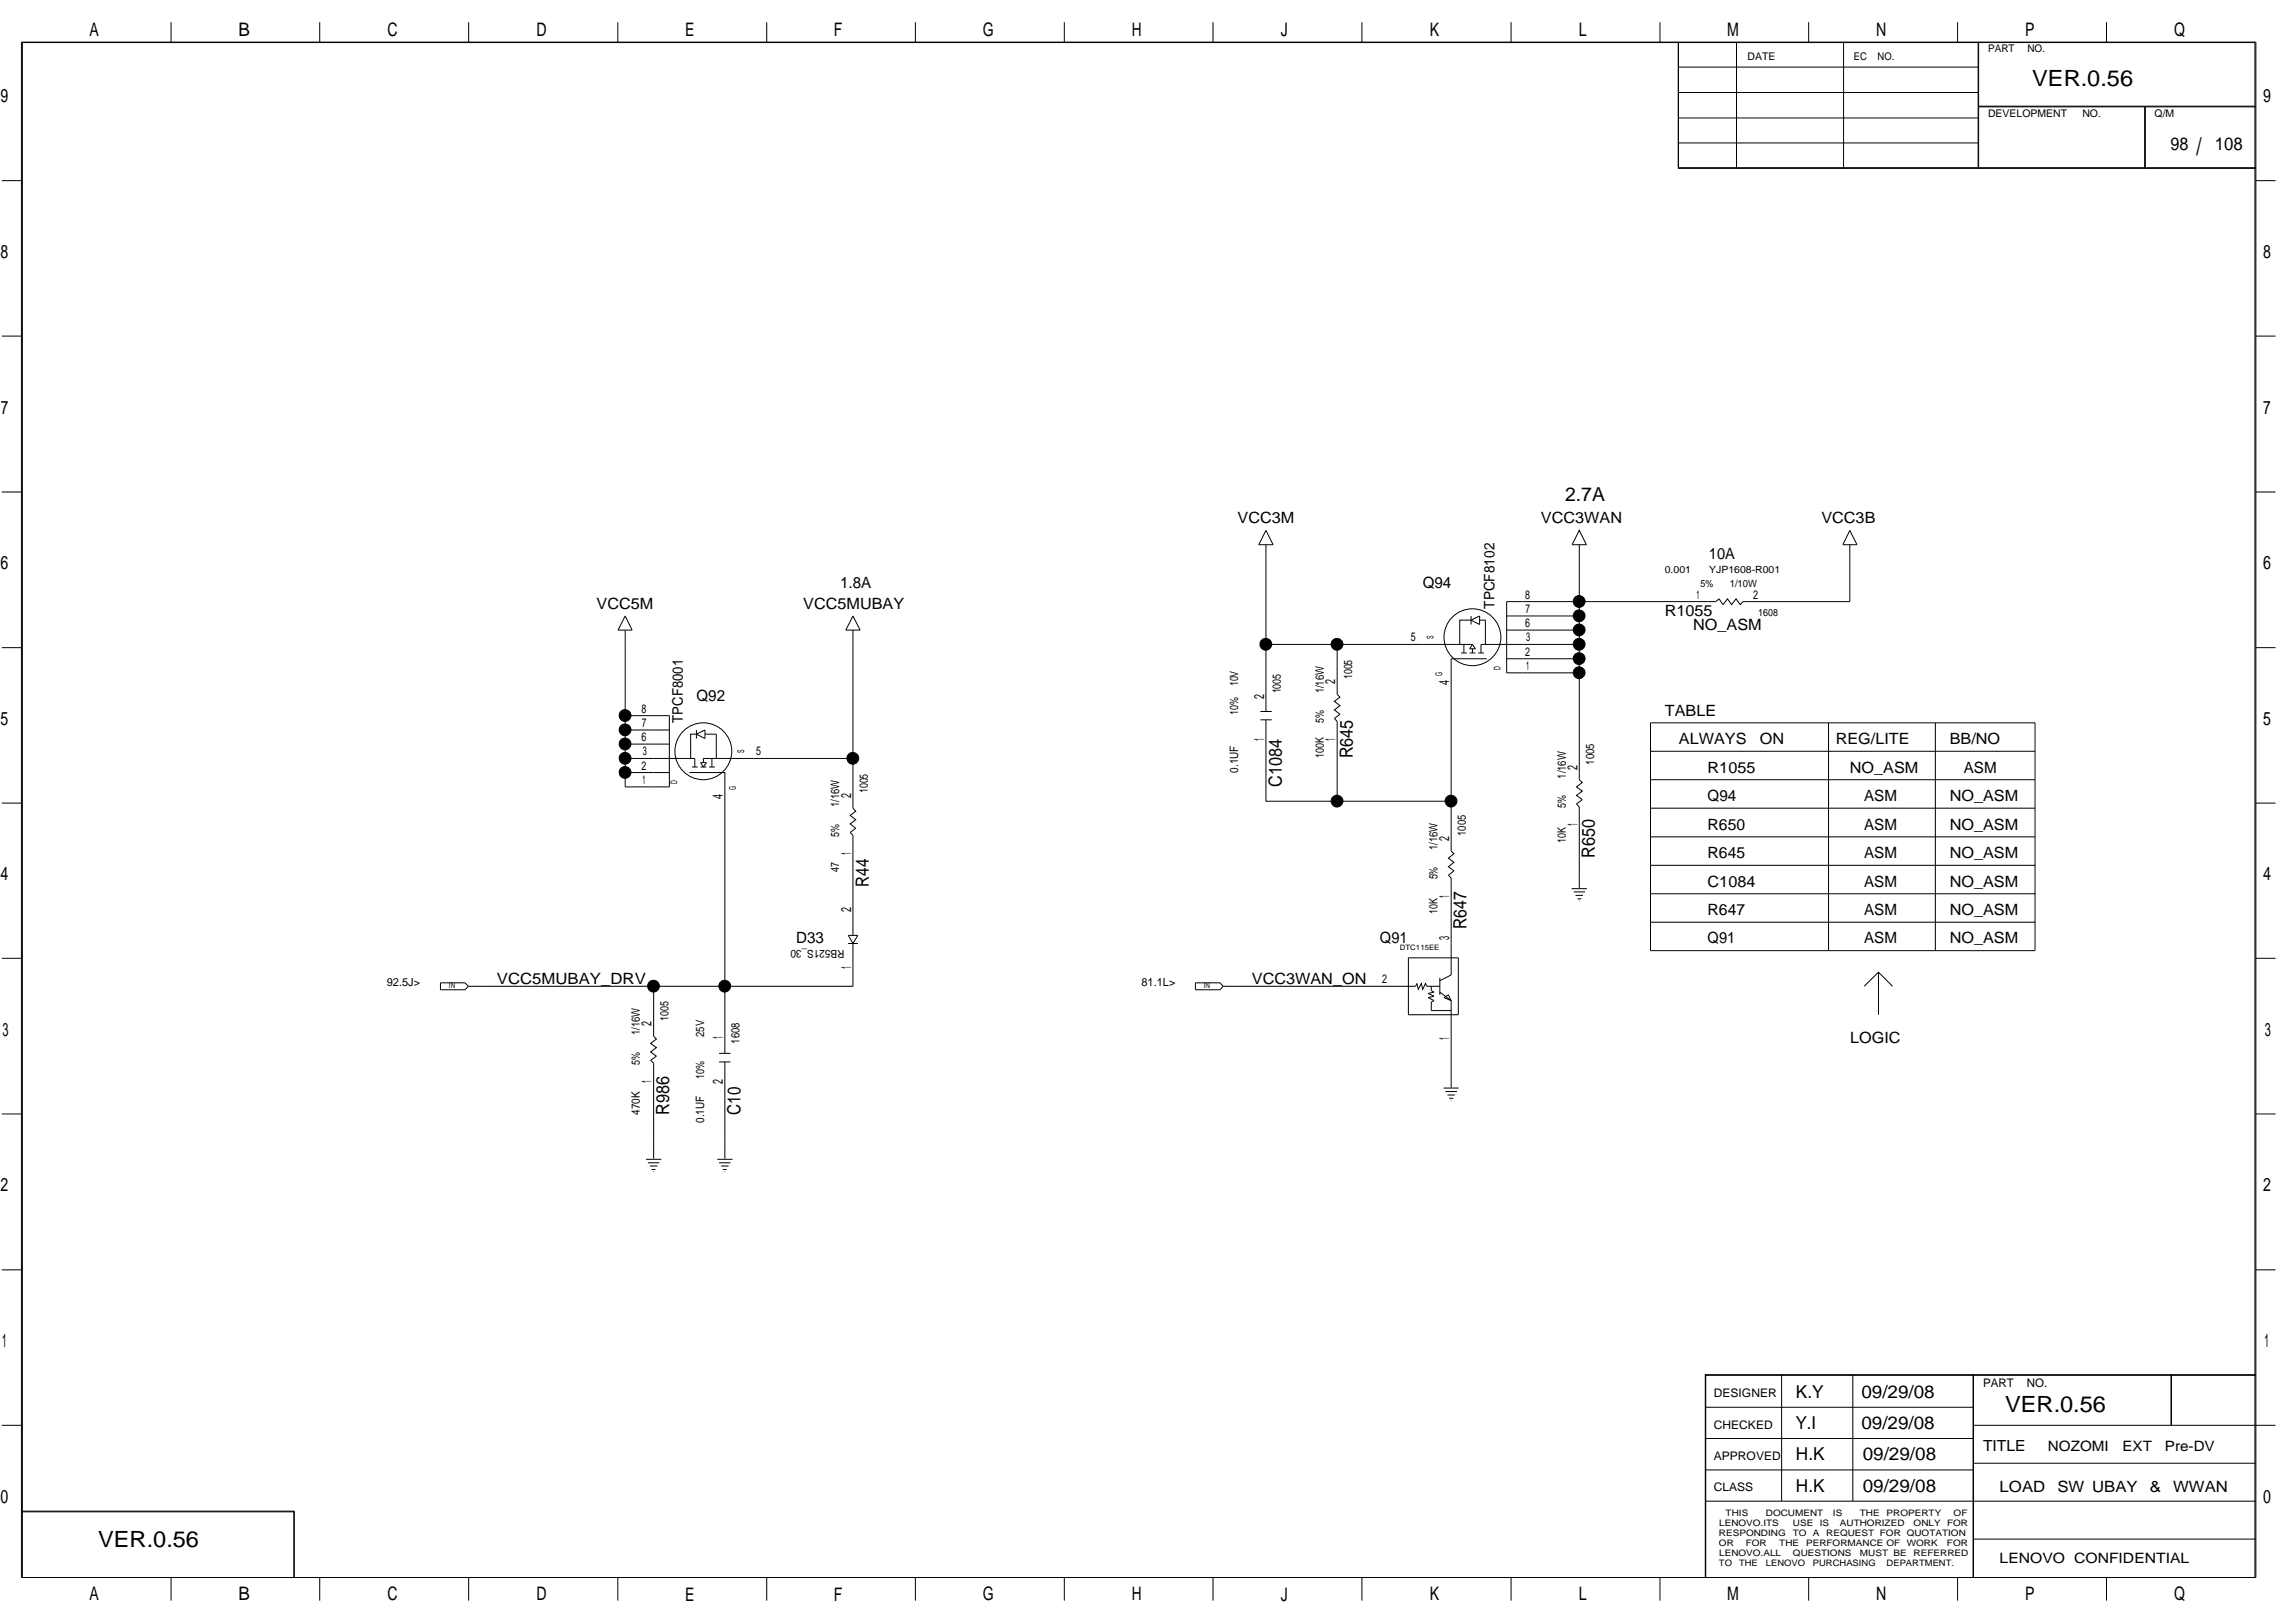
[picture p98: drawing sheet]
<svg xmlns="http://www.w3.org/2000/svg" width="420mm" height="297mm" viewBox="0 0 420 297" stroke-linecap="round" stroke-linejoin="round" font-family="sans-serif">
<defs><g id="words">
<text font-size="4.4" x="402.1" y="28.4">/</text>
<g font-size="4.1">
<text x="372.1" y="15.7">VER.0.56</text>
<text x="367.1" y="258.4">VER.0.56</text>
<text x="18" y="283.2">VER.0.56</text>
</g>
<text font-size="3.5" x="286.5" y="91.8">2.7A</text>
<g font-size="3.4">
<text x="16.4" y="6.6">A</text>
<text x="43.6" y="6.6">B</text>
<text x="70.9" y="6.6">C</text>
<text x="98.2" y="6.6">D</text>
<text x="125.4" y="6.6">E</text>
<text x="152.7" y="6.6">F</text>
<text x="179.9" y="6.6">G</text>
<text x="207.2" y="6.6">H</text>
<text x="234.5" y="6.6">J</text>
<text x="261.8" y="6.6">K</text>
<text x="289" y="6.6">L</text>
<text x="316.2" y="6.6">M</text>
<text x="343.5" y="6.6">N</text>
<text x="370.8" y="6.6">P</text>
<text x="398" y="6.6">Q</text>
<text x=".1" y="18.8">9</text>
<text x="414.3" y="18.8">9</text>
<text x=".1" y="47.2">8</text>
<text x="414.3" y="47.2">8</text>
<text x=".2" y="75.7">7</text>
<text x="414.3" y="75.7">7</text>
<text x=".1" y="104.2">6</text>
<text x="414.3" y="104.2">6</text>
<text x=".1" y="132.7">5</text>
<text x="414.3" y="132.7">5</text>
<text x=".1" y="161.1">4</text>
<text x="414.3" y="161.1">4</text>
<text x=".5" y="189.6">3</text>
<text x="414.6" y="189.6">3</text>
<text x=".1" y="218.1">2</text>
<text x="414.3" y="218.1">2</text>
<text x=".4" y="246.6">1</text>
<text x="414.6" y="246.6">1</text>
<text x=".1" y="275.1">0</text>
<text x="414.3" y="275.1">0</text>
<text x="16.4" y="292.9">A</text>
<text x="43.6" y="292.9">B</text>
<text x="70.9" y="292.9">C</text>
<text x="98.2" y="292.9">D</text>
<text x="125.4" y="292.9">E</text>
<text x="152.7" y="292.9">F</text>
<text x="179.9" y="292.9">G</text>
<text x="207.2" y="292.9">H</text>
<text x="234.5" y="292.9">J</text>
<text x="261.8" y="292.9">K</text>
<text x="289" y="292.9">L</text>
<text x="316.2" y="292.9">M</text>
<text x="343.5" y="292.9">N</text>
<text x="370.8" y="292.9">P</text>
<text x="398" y="292.9">Q</text>
</g>
<g font-size="3.3">
<text x="397.4" y="27.4">98</text>
<text x="405.5" y="27.4">108</text>
<text x="247.7" y="138.8" transform="rotate(-90 247.7 138.8)">R645</text>
<text x="234.6" y="144" transform="rotate(-90 234.6 144)">C1084</text>
<text x="292" y="157.1" transform="rotate(-90 292 157.1)">R650</text>
<text x="159" y="162.3" transform="rotate(-90 159 162.3)">R44</text>
<text x="268.5" y="170.1" transform="rotate(-90 268.5 170.1)">R647</text>
<text x="122.5" y="204" transform="rotate(-90 122.5 204)">R986</text>
<text x="135.5" y="204" transform="rotate(-90 135.5 204)">C10</text>
<text x="328.8" y="255.8">K.Y</text>
<text x="340.8" y="255.8">09/29/08</text>
<text x="328.7" y="261.6">Y.I</text>
<text x="340.8" y="261.6">09/29/08</text>
<text x="328.8" y="267.3">H.K</text>
<text x="341" y="267.3">09/29/08</text>
<text x="328.8" y="273">H.K</text>
<text x="341" y="273">09/29/08</text>
</g>
<g font-size="2.8">
<text x="226.6" y="95.8">VCC3M</text>
<text x="282.1" y="95.8">VCC3WAN</text>
<text x="333.4" y="95.8">VCC3B</text>
<text x="153.8" y="107.5">1.8A</text>
<text x="260.5" y="107.5">Q94</text>
<text x="312.9" y="102.3">10A</text>
<text x="109.2" y="111.4">VCC5M</text>
<text x="147.1" y="111.4">VCC5MUBAY</text>
<text x="304.8" y="112.7">R1055</text>
<text x="310" y="115.3">NO_ASM</text>
<text x="127.5" y="128.4">Q92</text>
<text x="304.8" y="131">TABLE</text>
<text x="307.4" y="136.2">ALWAYS</text>
<text x="322.2" y="136.2">ON</text>
<text x="336.1" y="136.2">REG/LITE</text>
<text x="356.9" y="136.2">BB/NO</text>
<text x="312.6" y="141.4">R1055</text>
<text x="338.7" y="141.4">NO_ASM</text>
<text x="359.5" y="141.4">ASM</text>
<text x="312.6" y="146.6">Q94</text>
<text x="341.3" y="146.6">ASM</text>
<text x="356.9" y="146.6">NO_ASM</text>
<text x="312.6" y="151.8">R650</text>
<text x="341.3" y="151.8">ASM</text>
<text x="356.9" y="151.8">NO_ASM</text>
<text x="312.6" y="157.1">R645</text>
<text x="341.3" y="157.1">ASM</text>
<text x="356.9" y="157.1">NO_ASM</text>
<text x="312.6" y="162.3">C1084</text>
<text x="312.6" y="167.5">R647</text>
<text x="341.3" y="167.5">ASM</text>
<text x="341.3" y="162.3">ASM</text>
<text x="356.9" y="167.5">NO_ASM</text>
<text x="356.9" y="162.3">NO_ASM</text>
<text x="145.7" y="172.7">D33</text>
<text x="252.6" y="172.7">Q91</text>
<text x="312.6" y="172.7">Q91</text>
<text x="341.3" y="172.7">ASM</text>
<text x="356.9" y="172.7">NO_ASM</text>
<text x="91" y="180">VCC5MUBAY_DRV</text>
<text x="229.2" y="180">VCC3WAN_ON</text>
<text x="338.7" y="191">LOGIC</text>
<text x="363" y="265.6">TITLE</text>
<text x="366.1" y="273.1">LOAD</text>
<text x="376.7" y="273.1">SW UBAY</text>
<text x="393.6" y="273.1">&amp;</text>
<text x="397.8" y="273.1">WWAN</text>
</g>
<g font-size="2.7">
<text x="273.6" y="111.4" transform="rotate(-90 273.6 111.4)">TPCF8102</text>
<text x="125" y="132.3" transform="rotate(-90 125 132.3)">TPCF8001</text>
</g>
<g font-size="2.6">
<text x="244.5" y="125.2" transform="rotate(-90 244.5 125.2)">2</text>
<text x="265.3" y="125.3" transform="rotate(-90 265.3 125.3)">4</text>
<text x="231.4" y="127.8" transform="rotate(-90 231.4 127.8)">2</text>
<text x="231.4" y="135.6" transform="rotate(-90 231.4 135.6)">1</text>
<text x="244.5" y="135.6" transform="rotate(-90 244.5 135.6)">1</text>
<text x="288.8" y="140.9" transform="rotate(-90 288.8 140.9)">2</text>
<text x="132.3" y="146.2" transform="rotate(-90 132.3 146.2)">4</text>
<text x="155.8" y="146.1" transform="rotate(-90 155.8 146.1)">2</text>
<text x="265.3" y="153.9" transform="rotate(-90 265.3 153.9)">2</text>
<text x="288.8" y="151.3" transform="rotate(-90 288.8 151.3)">1</text>
<text x="155.8" y="156.5" transform="rotate(-90 155.8 156.5)">1</text>
<text x="155.8" y="167" transform="rotate(-90 155.8 167)">2</text>
<text x="265.3" y="164.3" transform="rotate(-90 265.3 164.3)">1</text>
<text x="265.3" y="172" transform="rotate(-90 265.3 172)">3</text>
<text x="155.8" y="177.3" transform="rotate(-90 155.8 177.3)">1</text>
<text x="119.3" y="187.8" transform="rotate(-90 119.3 187.8)">2</text>
<text x="132.3" y="190.2" transform="rotate(-90 132.3 190.2)">1</text>
<text x="265.3" y="190.4" transform="rotate(-90 265.3 190.4)">1</text>
<text x="119.3" y="198.2" transform="rotate(-90 119.3 198.2)">1</text>
<text x="132.3" y="198.3" transform="rotate(-90 132.3 198.3)">2</text>
<text x="374.9" y="265.5">NOZOMI</text>
<text x="388.6" y="265.5">EXT</text>
<text x="396.4" y="265.5">Pre-DV</text>
<text x="366.1" y="286.1">LENOVO CONFIDENTIAL</text>
</g>
<g font-size="2.2">
<text x="279.2" y="109.6">8</text>
<text x="279.3" y="112.2">7</text>
<text x="310.6" y="109.6">1</text>
<text x="321" y="109.6">2</text>
<text x="258.3" y="117.4">5</text>
<text x="279.2" y="114.8">6</text>
<text x="279.2" y="120">2</text>
<text x="279.4" y="117.4">3</text>
<text x="279.4" y="122.6">1</text>
<text x="117.5" y="130.4">8</text>
<text x="117.5" y="135.6">6</text>
<text x="117.5" y="133">7</text>
<text x="117.5" y="140.8">2</text>
<text x="117.6" y="143.5">1</text>
<text x="117.7" y="138.2">3</text>
<text x="138.4" y="138.2">5</text>
<text x="253.1" y="180">2</text>
<text x="313.8" y="255.7">DESIGNER</text>
<text x="363" y="253.8">PART</text>
<text x="371.1" y="253.8">NO.</text>
<text x="313.8" y="261.5">CHECKED</text>
<text x="313.8" y="267.2">APPROVED</text>
<text x="313.8" y="272.9">CLASS</text>
</g>
<g font-size="2.1">
<text x="226.7" y="125.6" transform="rotate(-90 226.7 125.6)">10V</text>
<text x="247.6" y="124.3" transform="rotate(-90 247.6 124.3)">1005</text>
<text x="226.7" y="130.8" transform="rotate(-90 226.7 130.8)">10%</text>
<text x="234.5" y="126.9" transform="rotate(-90 234.5 126.9)">1005</text>
<text x="242.3" y="126.9" transform="rotate(-90 242.3 126.9)">1/16W</text>
<text x="242.3" y="132.3" transform="rotate(-90 242.3 132.3)">5%</text>
<text x="226.7" y="141.4" transform="rotate(-90 226.7 141.4)">0.1UF</text>
<text x="242.3" y="138.6" transform="rotate(-90 242.3 138.6)">100K</text>
<text x="286.7" y="142.5" transform="rotate(-90 286.7 142.5)">1/16W</text>
<text x="291.9" y="140" transform="rotate(-90 291.9 140)">1005</text>
<text x="153.7" y="147.7" transform="rotate(-90 153.7 147.7)">1/16W</text>
<text x="158.9" y="145.2" transform="rotate(-90 158.9 145.2)">1005</text>
<text x="286.7" y="147.9" transform="rotate(-90 286.7 147.9)">5%</text>
<text x="153.7" y="153.2" transform="rotate(-90 153.7 153.2)">5%</text>
<text x="263.2" y="155.6" transform="rotate(-90 263.2 155.6)">1/16W</text>
<text x="268.4" y="153" transform="rotate(-90 268.4 153)">1005</text>
<text x="286.7" y="154.3" transform="rotate(-90 286.7 154.3)">10K</text>
<text x="153.7" y="159.6" transform="rotate(-90 153.7 159.6)">47</text>
<text x="263.2" y="161" transform="rotate(-90 263.2 161)">5%</text>
<text x="263.2" y="167.3" transform="rotate(-90 263.2 167.3)">10K</text>
<text x="117.2" y="189.5" transform="rotate(-90 117.2 189.5)">1/16W</text>
<text x="122.4" y="186.9" transform="rotate(-90 122.4 186.9)">1005</text>
<text x="128.9" y="189.8" transform="rotate(-90 128.9 189.8)">25V</text>
<text x="135.4" y="191" transform="rotate(-90 135.4 191)">1608</text>
<text x="117.2" y="194.9" transform="rotate(-90 117.2 194.9)">5%</text>
<text x="128.9" y="197.4" transform="rotate(-90 128.9 197.4)">10%</text>
<text x="117.2" y="204" transform="rotate(-90 117.2 204)">470K</text>
<text x="128.9" y="205.5" transform="rotate(-90 128.9 205.5)">0.1UF</text>
</g>
<g font-size="2">
<text x="154.6" y="173.9" transform="rotate(180 154.6 173.9)">RB521S_30</text>
<text x="70.8" y="180.5">92.5J&gt;</text>
<text x="209" y="180.5">81.1L&gt;</text>
</g>
<g font-size="1.9">
<text x="319.9" y="11">DATE</text>
<text x="339.4" y="11">EC</text>
<text x="343.7" y="11">NO.</text>
<text x="364" y="9.5">PART</text>
<text x="371.2" y="9.5">NO.</text>
<text x="364" y="21.3">DEVELOPMENT</text>
<text x="381.2" y="21.3">NO.</text>
<text x="394.5" y="21.3">Q/M</text>
</g>
<g font-size="1.8">
<text x="304.8" y="104.9">0.001</text>
<text x="311.3" y="107.5">5%</text>
<text x="312.9" y="104.9">YJP1608-R001</text>
<text x="316.7" y="107.5">1/10W</text>
<text x="321.9" y="112.7">1608</text>
</g>
<g font-size="1.7">
<text x="262.5" y="116.9" transform="rotate(-90 262.5 116.9)">S</text>
<text x="264" y="123.7" transform="rotate(-90 264 123.7)">G</text>
<text x="274.7" y="122.6" transform="rotate(-90 274.7 122.6)">D</text>
<text x="136.3" y="137.8" transform="rotate(-90 136.3 137.8)">S</text>
<text x="124" y="143.5" transform="rotate(-90 124 143.5)">D</text>
<text x="134.7" y="144.5" transform="rotate(-90 134.7 144.5)">G</text>
</g>
<g font-size="1.6">
<text x="314.7" y="281.2">RESPONDING</text>
<text x="314.7" y="279.3">LENOVO.ITS</text>
<text x="315.9" y="277.5">THIS</text>
<text x="323.3" y="277.5">DOCUMENT</text>
<text x="328.2" y="281.2">TO</text>
<text x="328.2" y="279.3">USE</text>
<text x="331.9" y="281.2">A</text>
<text x="333.2" y="279.3">IS</text>
<text x="334.3" y="281.2">REQUEST FOR QUOTATION</text>
<text x="335.6" y="277.5">IS</text>
<text x="336.8" y="279.3">AUTHORIZED</text>
<text x="340.5" y="277.5">THE</text>
<text x="345.4" y="277.5">PROPERTY</text>
<text x="350.3" y="279.3">ONLY</text>
<text x="356.5" y="279.3">FOR</text>
<text x="357.7" y="277.5">OF</text>
<text x="314.7" y="286.7">TO</text>
<text x="314.7" y="283">OR</text>
<text x="314.7" y="284.9">LENOVO.ALL</text>
<text x="318.4" y="286.7">THE</text>
<text x="319.6" y="283">FOR</text>
<text x="323.3" y="286.7">LENOVO</text>
<text x="325.7" y="283">THE</text>
<text x="328.2" y="284.9">QUESTIONS</text>
<text x="330.7" y="283">PERFORMANCE OF</text>
<text x="331.9" y="286.7">PURCHASING</text>
<text x="340.5" y="284.9">MUST BE</text>
<text x="345.4" y="286.7">DEPARTMENT.</text>
<text x="349.1" y="283">WORK</text>
<text x="350.3" y="284.9">REFERRED</text>
<text x="356.4" y="283">FOR</text>
</g>
<g font-size="1.4">
<text x="256.3" y="173.9">DTC115EE</text>
<text x="82.2" y="180.9">IN</text>
<text x="220.4" y="180.9">IN</text>
</g>
</g></defs>
<g fill="none" stroke="#000" stroke-width=".18">
<path d="M3.9 7.7h409.1v281h-409.1zM31.3 4.1v3.6M58.5 4.1v3.6M85.8 4.1v3.6M113.1 4.1v3.6M140.4 4.1v3.6M167.6 4.1v3.6M194.8 4.1v3.6M222.1 4.1v3.6M249.3 4.1v3.6M276.6 4.1v3.6M303.9 4.1v3.6"/>
<path d="M307.2 7.7v23.1h105.8M307.2 12.3h55M307.2 16.9h55M307.3 7.7v23.1M317.9 7.7v23.1M331.1 4.1v3.6M337.5 7.7v23.1M358.4 4.1v3.6M362.2 7.7v23.1M362.2 19.4h50.8M362.2 19.6h50.8M385.6 4.1v3.6"/>
<path d="M392.6 19.6v11.2M392.8 19.6v11.2M.3 33.1h3.6M307.2 30.7h105.8M307.2 21.6h55M307.3 26.2h54.9M413 33.1h3.6M.3 61.5h3.6M413 61.5h3.6M.3 90h3.6M231.8 97.1l1.3 2.6h-2.6zM231.8 99.7v30.5"/>
<path d="M289.1 97.1l1.3 2.6h-2.6zM289.1 99.7v10.4h25l.6-.5 .8 1.1 .8-1.1 .7 1.1 .8-1.1 .8 1.1 .5-.6h19.6v-10.4M338.7 97.1l1.3 2.6h-2.6zM413 90h3.6M.3 118.5h3.6M114.5 115.3v18.3M114.5 112.7l1.2 2.6h-2.6zM156.2 115.3v32.6l.5 .6-1.1 .7 1.1 .8-1.1 .8 1.1 .8-1.1 .8 .6 .5v18.3M156.2 112.7l1.3 2.6h-2.7zM244.8 117.9v9.2l.5 .5-1 .8 1 .8-1 .7 1 .8-1 .8 .5 .5v14.6h-13v-14.9M267.5 119.5h1.1M268 117.9v1.6"/>
<path d="M269.1 119.5h1M269.3 112.7v1.6M269.3 113.5l1.6-.8v1.6zM269.3 113.5h-2.1v4.4M269.6 117.9l.5 .8h-1zM269.6 118.7v.8M269.6 117.9h-37.8M270.6 119.5h1.1M270.9 113.5h1v4.4M271.1 119.5v-1.6h18v2.7M275.8 112.7h13.3v2.6M275.8 115.3h13.3v2.6"/>
<path d="M289.1 112.7v-2.6h-13.3v13h13.3M413 118.5h3.6M114.5 136.2v2.6M114.5 131h8v13h-8v-2.6M122.5 133.6h-8v2.6h8M127.5 134.4l1.6 .8v-1.6l-1.6 .8h-1.1v4.4M127.5 133.6v1.6M128.3 139.6h1l-.5 .8zM129.1 134.4h2v4.4M130.3 138.8v1.6M156.2 138.8h-27.4v.8M230.7 130.2h2.1"/>
<path d="M230.7 131.7h2.1M272.2 120.6h-6.5v26M289.1 120.6h-13.3M289.1 120.6v22.1l.6 .5-1.1 .8 1.1 .8-1.1 .8 1.1 .7-1.1 .9 .5 .5v14.8M302.2 137.5v5.2h70.4M334.8 132.3v41.7M354.3 132.3v41.7M372.6 137.5h-70.4v-5.2h70.4v20.9M.3 147h3.6M126.2 141.4h6.5v51.4M126.7 140.4h1.1M127.2 140.4v-1.6h-12.7v2.6h8"/>
<path d="M128.3 140.4h1M129.8 140.4h1.1M244.8 146.6h20.9v9.1l.5 .6-1 .8 1 .7-1 .8 1 .8-1 .8 .5 .5v17.7l-2.1 1.1M302.2 142.7v10.5M302.2 153.2v20.8h70.4v-5.2M302.2 153.2h70.4M302.2 147.9h70.4M372.6 158.4v5.2h-70.4M372.6 153.2v5.2h-70.4M413 147h3.6M.3 175.4h3.6M80.6 179.9h4.5l.7 .6-.7 .6h-4.5z"/>
<path d="M155.3 172.7h1.7M155.3 171.2h1.7l-.8 1.5zM156.2 172.7v7.8h-36.5v9.2l.5 .5-1.1 .8 1.1 .7-1.1 .8 1.1 .8-1.1 .8 .6 .5v17.4M218.9 179.9h4.4l.6 .6-.6 .6h-4.4zM257.8 175.3h9.2v10.4h-9.2zM263.6 178.9v3.2M287.7 162.6h2.8M288.1 163.2h2.1M288.4 163.9h1.4M288.8 164.5h.7M289.1 164.9h.1M343.9 177.9l-2.6 2.6"/>
<path d="M343.9 177.9l2.6 2.6M343.9 177.9v7.8M372.6 163.6v5.2h-70.4M413 175.4h3.6M85.8 180.5h33.9M131.6 194.4h2.1M131.6 192.8h2.1M132.7 194.4v17.6M223.9 180.5h35.3l.2-.5 .3 1.1 .5-1.1 .3 1.1 .5-1.1 .2 .5h2.4M262 180.5v.8l.5 .3-1 .2 1 .5-1 .3 1 .5-.5 .3v1.6h3.7M263.6 181.6l2.1 1.5M264.3 199.1h2.8"/>
<path d="M264.4 182.6l.8-.5 .5 1zM264.6 199.8h2.1M265.7 183.1v16M.3 203.9h3.6M118.3 212.2h2.8M118.6 212.8h2.1M119 213.4h1.3M119.3 214h.7M119.6 214.4h.1M131.3 212.2h2.8M131.6 212.8h2.1M132 213.4h1.4"/>
<path d="M132.3 214h.7M132.7 214.4h.1M265 200.4h1.4M265.3 201h.8M265.6 201.4h.1M413 203.9h3.6M.3 232.4h3.6M413 232.4h3.6M312.2 251.7h100.8M312.2 257.6h49M312.3 251.6v37M326.2 251.6v23.1"/>
<path d="M339.2 251.6v23.1M361.2 251.6v37M361.3 251.6v37M397.5 251.6v9.3M413 251.6h-100.8v37M.3 260.9h3.6M3.9 276.6h50v12M3.9 276.7h50M53.8 276.6v12M312.2 274.7h100.8M312.2 263.3h49M312.2 269h49"/>
<path d="M361.2 267.8h51.8M361.2 260.9h55.4M31.3 288.6v4.3M58.5 288.6v4.3M85.8 288.6v4.3M113.1 288.6v4.3M140.4 288.6v4.3M167.6 288.6v4.3M194.8 288.6v4.3M222.1 288.6v4.3M249.3 288.6v4.3M276.6 288.6v4.3"/>
<path d="M303.9 288.6v4.3M331.1 288.6v4.3M358.4 288.6v4.3M361.2 281.7h51.8M385.6 288.6v4.3M412.8 288.6v-280.8h-408.7v280.8"/>
<circle cx="269.6" cy="116.6" r="5.2"/>
<circle cx="128.8" cy="137.5" r="5.2"/>
</g>
<g fill="#000" stroke="#000" stroke-width=".18">
<circle cx="231.7" cy="117.9" r="1.08"/>
<circle cx="244.8" cy="117.9" r="1.08"/>
<circle cx="289.1" cy="112.7" r="1.08"/>
<circle cx="289.1" cy="110.1" r="1.08"/>
<circle cx="289.1" cy="115.3" r="1.08"/>
<circle cx="289.1" cy="117.9" r="1.08"/>
<circle cx="114.4" cy="136.2" r="1.08"/>
<circle cx="114.4" cy="138.8" r="1.08"/>
<circle cx="114.4" cy="133.6" r="1.08"/>
<circle cx="114.4" cy="131" r="1.08"/>
<circle cx="156.1" cy="138.8" r="1.08"/>
<circle cx="289.1" cy="120.5" r="1.08"/>
<circle cx="289.1" cy="123.1" r="1.08"/>
<circle cx="114.4" cy="141.4" r="1.08"/>
<circle cx="244.8" cy="146.6" r="1.08"/>
<circle cx="265.6" cy="146.6" r="1.08"/>
<circle cx="119.6" cy="180.5" r="1.08"/>
<circle cx="132.7" cy="180.5" r="1.08"/>
</g>
<use href="#words"/>
</svg>
